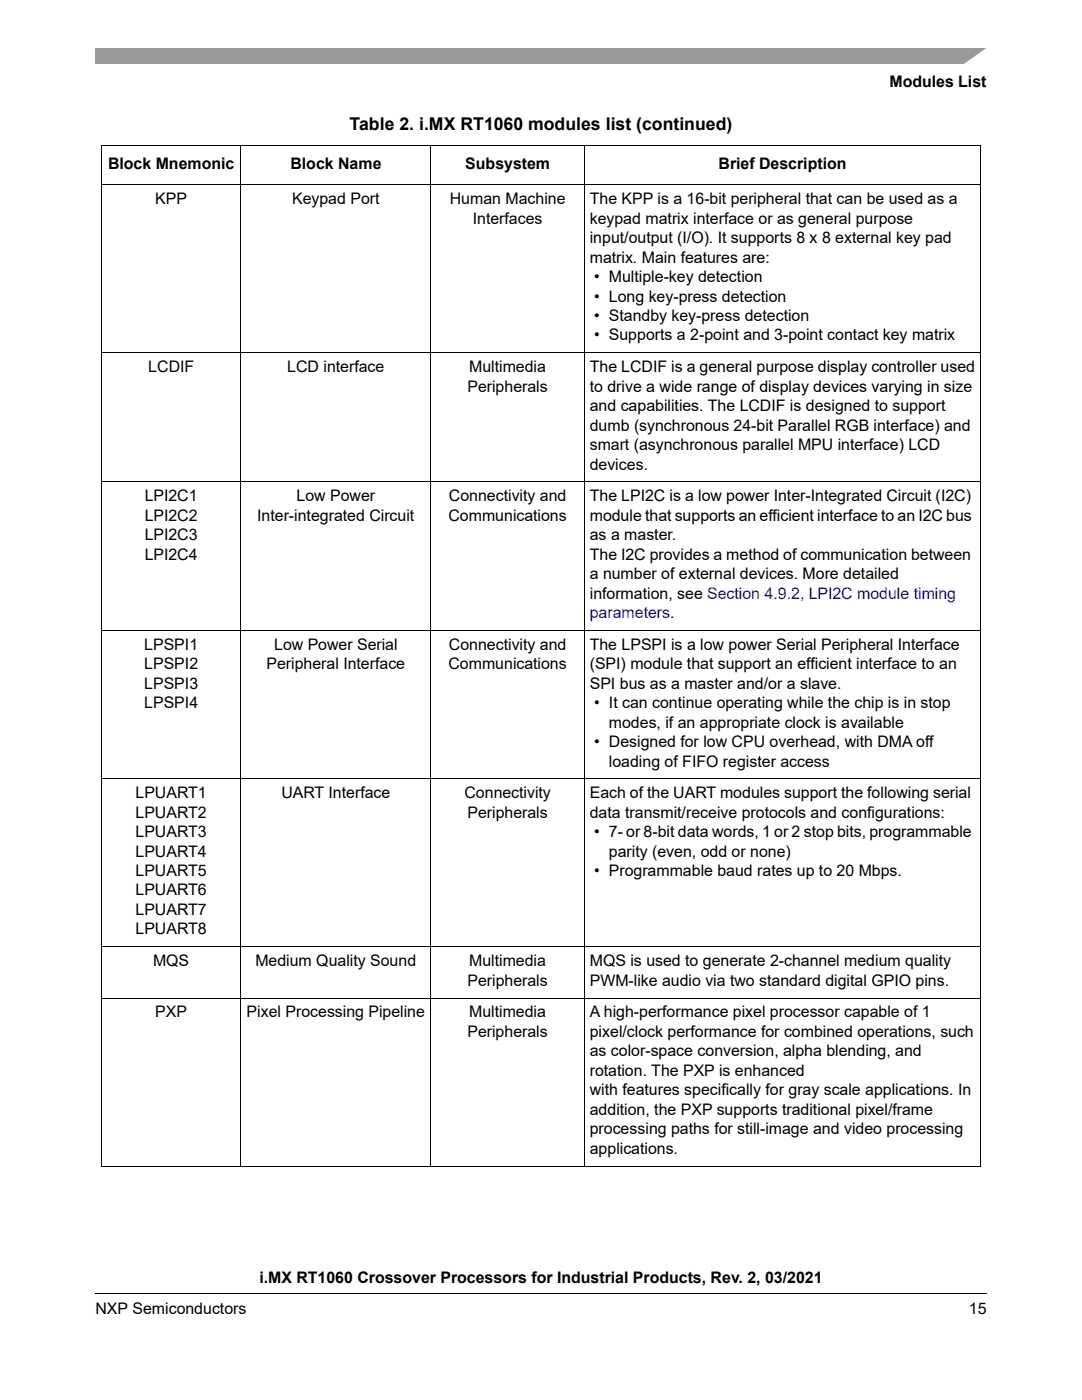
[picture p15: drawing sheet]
<svg xmlns="http://www.w3.org/2000/svg" width="216mm" height="279mm" viewBox="0 0 216 279" stroke-linecap="round" stroke-linejoin="round" font-family="sans-serif">
<defs><g id="words">
<text font-size="3.5" x="69.8" y="25.8">Table 2. i.MX RT1060 modules list (continued)</text>
<g font-size="3.2">
<text x="177.5" y="17.4">Modules List</text>
<text x="21.6" y="33.7">Block Mnemonic</text>
<text x="57.9" y="33.7">Block Name</text>
<text x="92.8" y="33.7">Subsystem</text>
<text x="143.4" y="33.7">Brief Description</text>
<text x="31" y="40.8">KPP</text>
<text x="58.3" y="40.8">Keypad Port</text>
<text x="89.8" y="40.8">Human Machine</text>
<text x="117.7" y="40.8">The KPP is a 16-bit peripheral that can be used as a</text>
<text x="94.3" y="44.7">Interfaces</text>
<text x="117.7" y="44.7">keypad matrix interface or as general purpose</text>
<text x="117.7" y="52.4">matrix. Main features are:</text>
<text x="117.7" y="48.5">input/output (I/O). It supports 8 x 8 external key pad</text>
<text x="118.6" y="56.3">• Multiple-key detection</text>
<text x="118.6" y="60.2">• Long key-press detection</text>
<text x="118.6" y="64.1">• Standby key-press detection</text>
<text x="118.6" y="67.9">• Supports a 2-point and 3-point contact key matrix</text>
<text x="29.6" y="74.3">LCDIF</text>
<text x="57.3" y="74.3">LCD interface</text>
<text x="93.6" y="74.3">Multimedia</text>
<text x="117.7" y="74.3">The LCDIF is a general purpose display controller used</text>
<text x="93.3" y="78.2">Peripherals</text>
<text x="117.7" y="78.2">to drive a wide range of display devices varying in size</text>
<text x="117.7" y="82.1">and capabilities. The LCDIF is designed to support</text>
<text x="117.7" y="85.9">dumb (synchronous 24-bit Parallel RGB interface) and</text>
<text x="117.7" y="89.8">smart (asynchronous parallel MPU interface) LCD</text>
<text x="117.7" y="93.7">devices.</text>
<text x="28.9" y="100.1">LPI2C1</text>
<text x="59.2" y="100.1">Low Power</text>
<text x="89.6" y="100.1">Connectivity and</text>
<text x="117.7" y="100.1">The LPI2C is a low power Inter-Integrated Circuit (I2C)</text>
<text x="28.9" y="103.9">LPI2C2</text>
<text x="28.9" y="107.8">LPI2C3</text>
<text x="51.3" y="103.9">Inter-integrated Circuit</text>
<text x="89.5" y="103.9">Communications</text>
<text x="117.7" y="103.9">module that supports an efficient interface to an I2C bus</text>
<text x="117.7" y="107.8">as a master.</text>
<text x="28.9" y="111.7">LPI2C4</text>
<text x="117.7" y="111.7">The I2C provides a method of communication between</text>
<text x="117.7" y="115.6">a number of external devices. More detailed</text>
<text x="117.7" y="119.4">information, see Section 4.9.2, LPI2C module timing</text>
<text x="28.8" y="129.7">LPSPI1</text>
<text x="54.7" y="129.7">Low Power Serial</text>
<text x="89.6" y="129.7">Connectivity and</text>
<text x="117.7" y="129.7">The LPSPI is a low power Serial Peripheral Interface</text>
<text x="28.8" y="133.6">LPSPI2</text>
<text x="28.8" y="137.4">LPSPI3</text>
<text x="53.2" y="133.6">Peripheral Interface</text>
<text x="89.5" y="133.6">Communications</text>
<text x="117.7" y="133.6">(SPI) module that support an efficient interface to an</text>
<text x="117.7" y="137.4">SPI bus as a master and/or a slave.</text>
<text x="28.8" y="141.3">LPSPI4</text>
<text x="118.6" y="141.3">• It can continue operating while the chip is in stop</text>
<text x="118.6" y="149.1">• Designed for low CPU overhead, with DMA off</text>
<text x="121.5" y="145.2">modes, if an appropriate clock is available</text>
<text x="121.5" y="153">loading of FIFO register access</text>
<text x="27.1" y="159.3">LPUART1</text>
<text x="56.2" y="159.3">UART Interface</text>
<text x="92.7" y="159.3">Connectivity</text>
<text x="117.7" y="159.3">Each of the UART modules support the following serial</text>
<text x="27.1" y="163.2">LPUART2</text>
<text x="27.1" y="167.1">LPUART3</text>
<text x="93.3" y="163.2">Peripherals</text>
<text x="117.7" y="163.2">data transmit/receive protocols and configurations:</text>
<text x="118.6" y="167.1">• 7- or 8-bit data words, 1 or 2 stop bits, programmable</text>
<text x="27.1" y="171">LPUART4</text>
<text x="121.5" y="171">parity (even, odd or none)</text>
<text x="27.1" y="174.8">LPUART5</text>
<text x="27.1" y="178.7">LPUART6</text>
<text x="118.6" y="174.8">• Programmable baud rates up to 20 Mbps.</text>
<text x="27.1" y="182.6">LPUART7</text>
<text x="27.1" y="186.5">LPUART8</text>
<text x="30.5" y="192.8">MQS</text>
<text x="51" y="192.8">Medium Quality Sound</text>
<text x="93.3" y="196.7">Peripherals</text>
<text x="93.6" y="192.8">Multimedia</text>
<text x="117.7" y="192.8">MQS is used to generate 2-channel medium quality</text>
<text x="117.7" y="196.7">PWM-like audio via two standard digital GPIO pins.</text>
<text x="31" y="203.1">PXP</text>
<text x="49.2" y="203.1">Pixel Processing Pipeline</text>
<text x="93.6" y="203.1">Multimedia</text>
<text x="117.7" y="203.1">A high-performance pixel processor capable of 1</text>
<text x="93.3" y="206.9">Peripherals</text>
<text x="117.7" y="206.9">pixel/clock performance for combined operations, such</text>
<text x="117.7" y="210.8">as color-space conversion, alpha blending, and</text>
<text x="117.7" y="214.7">rotation. The PXP is enhanced</text>
<text x="117.7" y="218.6">with features specifically for gray scale applications. In</text>
<text x="117.7" y="222.5">addition, the PXP supports traditional pixel/frame</text>
<text x="117.7" y="226.3">processing paths for still-image and video processing</text>
<text x="117.7" y="230.2">applications.</text>
<text x="51.8" y="256.1">i.MX RT1060 Crossover Processors for Industrial Products, Rev. 2, 03/2021</text>
<text x="19" y="262.3">NXP Semiconductors</text>
<text x="193.3" y="262.3">15</text>
</g>
<text font-size="3.2" fill="#0000c2" x="117.7" y="123.3">parameters.</text>
</g></defs>
<path d="M19 258v.2z" fill="#000"/>
<path d="M19 258.1h177.8" fill="none" stroke="#000" stroke-width=".2"/>
<path d="M19 9.5h177.8v3.2h-177.8z" fill="#9a9a9a"/>
<path d="M192 13l5.3-3.8h1.5v3.8z" fill="#fff"/>
<g fill="none" stroke="#000" stroke-width=".2">
<path d="M20.2 29.1h175.5M20.2 36.9h175.5M20.3 29.2v203.4M48.1 29v203.8M86 29v203.8M116.6 29v203.8M195.6 29.2v203.4M20.2 70.4h175.5M20.2 96.2h175.5M20.2 125.8h175.5M20.2 155.4h175.5M20.2 189h175.5"/>
<path d="M20.2 199.2h175.5M20.2 232.7h175.5"/>
</g>
<use href="#words"/>
</svg>
